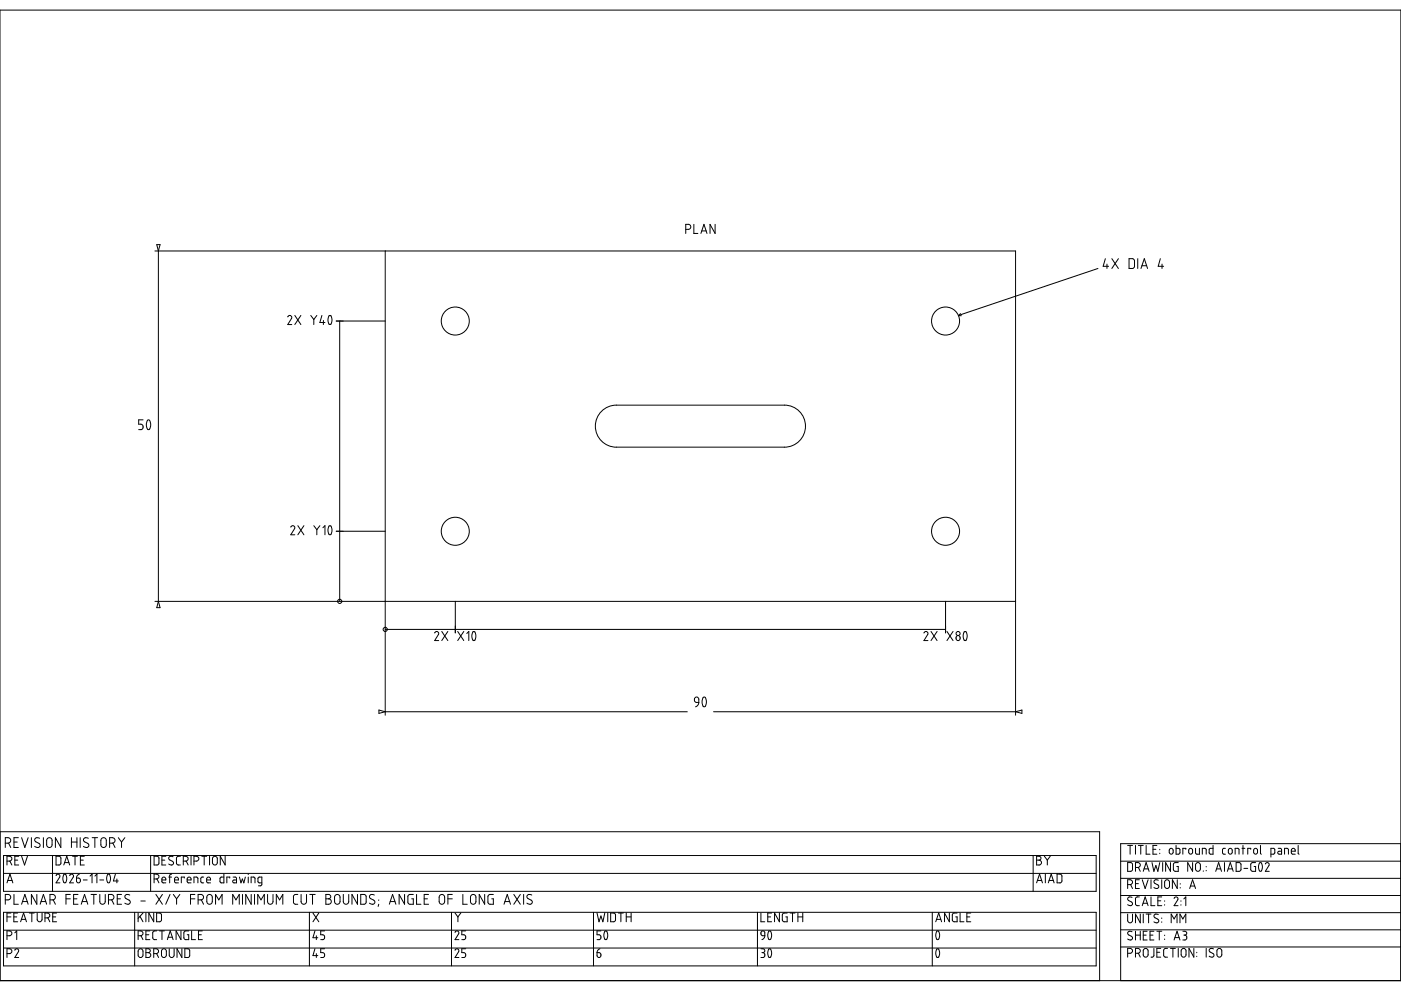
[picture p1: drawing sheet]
<svg xmlns="http://www.w3.org/2000/svg" width="420mm" height="297mm" viewBox="0 0 420 297" stroke-linecap="round" stroke-linejoin="round" font-family="sans-serif">
<g fill="none" stroke="#000" stroke-width=".3">
<path d="M0 3h420.1v290.9h-420.1zM46.5 75.2h258.1v139.2M47 73.3h1l-.5 1.9zM47.5 75.2v105.1M115.5 75.2v139.2M205.7 68.7l.7 .1a.76 .76 0 0 0 .8-.8 .76 .76 0 0 0-.8-.8h-.7v2.8M208.1 67.2v2.8h1.2M210.2 70l.9-2.8 .9 2.8M210.5 69.2h1.3M214.5 67.2v2.8l-1.6-2.8v2.8M331.5 77.5l-.7 2.3h1.7M332 79.2v1.3"/>
<path d="M333.4 77.5l2 3M335.4 77.5l-2 3M338.6 77.5l1.2 .1 .4 .3v1.9l-.4 .6-1.2 .1zM341.2 77.5v3M342.5 79.7h1.4M348 77.5l-.7 2.3h1.7M348.5 79.2v1.3M86.3 95a.61 .61 0 0 1 .8-.4 .61 .61 0 0 1 .3 .9l-1.1 1.8h1.2M88.4 94.6l1.8 2.7M90.2 94.6l-1.8 2.7M93.2 94.6l.9 1.2M94.1 95.8v1.5"/>
<path d="M95 94.6l-.9 1.2M96.5 94.6l-.6 2.1h1.6M97 96.1v1.2M98.7 94.7l.1-.1a1.29 1.29 0 0 1 .7 1.9l-.4 .7a1.29 1.29 0 0 1-.7-1.9zM100.8 96.2h14.7M101.9 96.2v84.1M287.4 94.6h.9M288.1 94l-.7 .6M329.3 80.5l-41.9 14.1M342.2 80.5l1-3 .9 3M42.9 125.8h-1.3v1.3l.7 .1a.83 .83 0 0 1 .6 .8 .83 .83 0 0 1-.6 .8h-.7M44.2 126l.2-.1a1.39 1.39 0 0 1 .7 2.1l-.4 .7a1.39 1.39 0 0 1-.7-2.1z"/>
<path d="M180.4 123.3a6.3 6.3 0 0 1 4.4-1.9h50.5a6.3 6.3 0 0 1 6.3 6.3 6.3 6.3 0 0 1-6.3 6.3h-50.5a6.3 6.3 0 0 1-5.8-3.9 6.3 6.3 0 0 1 1.4-6.8zM87.2 158a.61 .61 0 0 1 .8-.4 .61 .61 0 0 1 .3 .9l-1.1 1.8h1.2M89.3 157.6l1.8 2.7M91.1 157.6l-1.8 2.7M94.1 157.6l.9 1.2M95 158.8v1.5M95.9 157.6l-.9 1.2M96.8 158.2l.7-.6v2.7M98.7 157.7l.1-.1a1.29 1.29 0 0 1 .7 2l-.4 .7a1.29 1.29 0 0 1-.7-2zM100.8 159.2h14.7M46.5 180.3h258.1M47.5 180.3l.5 1.8h-1z"/>
<path d="M115.5 188.7h168.1M130.4 189.7a.61 .61 0 0 1 .8-.4 .61 .61 0 0 1 .3 .9l-1.1 1.8h1.2M132.5 189.3l1.8 2.7M134.3 189.3l-1.8 2.7M136.5 180.3v9.4M137.3 189.3l1.8 2.7M139.1 189.3l-1.8 2.7M140 189.9l.6-.6v2.7M141.8 189.4l.1-.1a1.29 1.29 0 0 1 .7 2l-.3 .7a1.29 1.29 0 0 1-.7-2zM277.1 189.7a.61 .61 0 0 1 .8-.4 .61 .61 0 0 1 .3 .9l-1.1 1.8h1.2M279.2 189.3l1.8 2.7M281 189.3l-1.8 2.7"/>
<path d="M283.6 180.3v9.4M284 189.3l1.8 2.7M285.8 189.3l-1.8 2.7M286.9 190.7a.67 .67 0 0 1 .9 .1 .67 .67 0 0 1-.1 .9 .67 .67 0 0 1-.9-.1zM289.1 189.4l.2-.1a1.29 1.29 0 0 1 .7 2l-.4 .7a1.29 1.29 0 0 1-.7-2zM113.6 212.8l1.9 .5-1.9 .5zM115.5 213.3h90.6M208.4 209.1l.5-.2 .5 .2 .2 1.4-1.2-.1-.1-.5zM209.6 210.6l-.2 .6-.8 .7M210.9 209.1l.1-.1a1.39 1.39 0 0 1 .8 2.1l-.4 .7a1.39 1.39 0 0 1-.8-2.1zM214 213.3h90.6M304.6 213.3l1.9-.5v1z"/>
<path d="M0 249.3h329.8v44.6M1.1 256.4h327.6v10.8h-327.6zM1.6 252.7h.8a.82 .82 0 0 0 .8-.8 .82 .82 0 0 0-.8-.8h-.8v2.9M2.1 258.1h.7a.73 .73 0 0 0 .8-.7 .73 .73 0 0 0-.8-.7l-.7-.1v2.7M2.6 252.7l.6 1.3M3 258.1l.6 1.2M4.2 252.4h1M4.4 257.8h.9M5.5 251.1h-1.3v2.9h1.3M5.6 256.6h-1.2v2.7h1.2M6.5 251.1l1 2.9 .9-2.9M6.5 256.6l.9 2.7 .8-2.7"/>
<path d="M9.4 251.1v2.9M10.8 252.3l.9 .5a.75 .75 0 0 1 .1 1.1 .75 .75 0 0 1-1.2-.1l-.2-.1M11.9 251.3a.8 .8 0 0 0-1.1-.2 .8 .8 0 0 0-.2 1.1l.2 .1M13 251.1v2.9M14.2 251.3a.81 .81 0 0 1 .9-.2 .81 .81 0 0 1 .5 .8v1.3a.82 .82 0 0 1-.8 .8 .82 .82 0 0 1-.8-.8v-1.3zM15.7 256.4v10.8M16.8 256.6l1.1 .1 .3 .3 .1 1.7-.4 .5-1.1 .1zM18.2 251.1v2.9l-1.6-2.9v2.9M19.1 259.3l.9-2.7 .9 2.7M19.4 258.6h1.3M21.4 252.4h1.7M21.4 251.1v2.9"/>
<path d="M21.8 256.6h1.4M22.5 256.6v2.7M23.1 251.1v2.9M24 251.1v2.9M24.1 257.8h.9M25.3 256.6h-1.2v2.7h1.2M25.4 252.3l.9 .5a.75 .75 0 0 1 .1 1.1 .75 .75 0 0 1-1.2-.1l-.2-.1M26.5 251.3a.8 .8 0 0 0-1.1-.2 .8 .8 0 0 0-.2 1.1l.2 .1M27.6 251.1h1.7M28.4 251.1v2.9M30.5 251.3a.81 .81 0 0 1 .9-.2 .81 .81 0 0 1 .5 .8v1.3a.82 .82 0 0 1-.8 .8 .82 .82 0 0 1-.8-.8v-1.3zM32.9 252.7h.8a.82 .82 0 0 0 .8-.8 .82 .82 0 0 0-.8-.8h-.8v2.9"/>
<path d="M33.8 252.7l.7 1.3M35.5 251.1l.9 1.3M36.4 252.4v1.6M37.4 251.1l-1 1.3M45.2 256.4v10.8M46.2 256.6l1.1 .1 .3 .3 .1 1.7-.4 .5-1.1 .1zM48.6 257.8h.8M49.7 256.6h-1.1v2.7h1.1M51.7 258.2a.66 .66 0 0 1 .2 1 .66 .66 0 0 1-1-.1l-.3-.1M51.9 256.8a.7 .7 0 0 0-1-.1 .7 .7 0 0 0 0 1.1l.8 .4M54.1 256.6l-.8 .1-.4 .5 .1 1.7 .3 .3 .8 .1M55 258.1h.7a.73 .73 0 0 0 .7-.7 .73 .73 0 0 0-.7-.7l-.7-.1v2.7"/>
<path d="M55.8 258.1l.6 1.2M57.3 256.6v2.7M58.2 258.1h.7a.73 .73 0 0 0 .7-.7 .73 .73 0 0 0-.7-.7l-.7-.1v2.7M60.5 256.6h1.5M61.2 256.6v2.7M62.8 256.6v2.7M63.7 258.6v-1.2a.73 .73 0 0 1 .7-.7 .73 .73 0 0 1 .8 .7v1.2M63.7 258.5a.73 .73 0 0 0 .7 .8 .73 .73 0 0 0 .8-.8M67.5 256.6v2.7l-1.4-2.7v2.7M309.8 256.4v10.8M310.9 256.6l.7 .1a.58 .58 0 0 1 .6 .5 .58 .58 0 0 1-.6 .6 .72 .72 0 0 1 .7 .7 .72 .72 0 0 1-.7 .8h-.7zM310.9 257.8h.7"/>
<path d="M313.2 256.6l.9 1.2M314.1 257.8v1.5M315 256.6l-.9 1.2M336.1 258.1h84M338.2 253.4h1.4M338.9 253.4v2.6M339.1 258.5l.4 .2 .1 .4v1.7l-.5 .4M339.1 258.6h-.9v2.6h.9M340.5 253.4v2.6M341.2 258.5a.73 .73 0 0 1 .8 .8 .73 .73 0 0 1-.8 .7h-.7M341.2 258.6h-.7v2.6M341.4 253.4h1.5"/>
<path d="M341.4 260l.6 1.2M342.1 253.4v2.6M343.7 253.4v2.6h1.2M345.5 258.6l.6 2.6 .5-1.8 .6 1.8 .6-2.6M345.8 254.6h.8M346.9 253.4h-1.1v2.6h1.1M347.8 254.6v.1M347.8 255.7v.2M348.7 258.6v2.6M350.8 254.4l.4-.1 .5 .1 .1 1a.58 .58 0 0 1-.6 .6 .58 .58 0 0 1-.5-.6zM351 258.6v2.6l-1.4-2.6v2.6M352.5 258.5l-.4 .2-.2 .4v1.7l.6 .4"/>
<path d="M352.5 258.6h.9M352.7 253.4v2.6h.9l.3-.4-.1-1.1-1.1-.2M352.9 259.7h.5v1.5h-.9M355.6 254.6v-.3h-.9v1.7M356.7 254.4l.4-.1 .4 .1 .2 1a.58 .58 0 0 1-.6 .6 .58 .58 0 0 1-.6-.6zM357.7 258.6v2.6l-1.5-2.6v2.6M358.5 254.3l.1 1.5 1.1 .2v-1.7M358.7 258.8l.6-.3 .5 .3a2.24 2.24 0 0 1 .1 1.9l-.6 .5-.7-.5-.1-1.4zM360.6 256v-1.7h.7l.4 .4v1.3M361.7 259.7v.2M363.8 253.4v2.6h-1l-.2-.4 .1-1.1 1.1-.2M367.2 258.6v2.6"/>
<path d="M367.5 254.3l-.8 .2-.1 1.1 .2 .4h.7M368.6 254.4l.4-.1 .4 .1 .1 1a.58 .58 0 0 1-.5 .6 .58 .58 0 0 1-.6-.6zM370.4 256v-1.7h.8l.4 .4v1.3M371.6 258.6h-.9v2.6h.9M371.6 258.5l.4 .2 .2 .4-.1 1.7-.5 .4M372.5 254.3h.8M372.8 253.4v2.6M375.1 254.6v-.3h-.9v1.7M375.7 258.6h.9M375.7 258.5l-.4 .2-.2 .4v1.7l.6 .4M376.1 259.7h.5v1.5h-.9M376.1 254.4l.4-.1 .5 .1 .1 1a.58 .58 0 0 1-.6 .6 .58 .58 0 0 1-.5-.6z"/>
<path d="M377.7 258.7l.1-.1a1.24 1.24 0 0 1 .7 1.9l-.3 .6a1.24 1.24 0 0 1-.7-1.9zM378 253.4v2.3l.3 .3M379.5 259a.59 .59 0 0 1 .8-.4 .59 .59 0 0 1 .3 .8l-1.1 1.8h1.1M381.1 256l1.2-.2v-1.1l-.2-.4h-1v2.6M383.3 254.3h.8l.3 .4-.1 1.3h-.9l-.2-.4 .2-.4 .9-.1M385.2 256v-1.7h.8l.4 .4v1.3M387.3 255.1h1.1a.61 .61 0 0 0-.4-.8 .61 .61 0 0 0-.7 .5v1l1.1 .2M389.3 253.4v2.3l.3 .3M420.1 252.9h-84v41M1.1 261.8h327.6M1.1 273.5h327.6v16h-327.6zM1.1 278.8h327.6"/>
<path d="M1.6 269.7h.8a.82 .82 0 0 0 .8-.8 .82 .82 0 0 0-.8-.8h-.8v2.9M2.1 264.6l.9-2.6 .9 2.6M2.1 274.8h1.2M2.3 263.9h1.3M3.3 273.7h-1.2v2.6M4.1 274.8h.9M4.2 268.1v2.9h1.3M4.4 279.6l.6-.6v2.6M5.3 273.7h-1.2v2.6h1.2M6.2 276.3l.9-2.6 .8 2.6M6.4 275.6h1.3M6.5 271l1-2.9 .9 2.9"/>
<path d="M6.8 270.2h1.4M8.8 273.7h1.5M9.5 273.7v2.6M11 268.1v2.9l-1.6-2.9v2.9M11.2 273.7l-.1 1.9a.73 .73 0 0 0 .8 .7 .73 .73 0 0 0 .7-.7v-1.9M12 271l1-2.9 1 2.9M12.3 270.2h1.4M13.5 275.1h.7M14.2 273.7h-.7v2.6M14.2 273.7a.73 .73 0 0 1 .7 .7 .73 .73 0 0 1-.7 .7M14.4 275.1l.5 1.2M15 269.7h.8a.82 .82 0 0 0 .8-.8 .82 .82 0 0 0-.8-.8h-.8v2.9"/>
<path d="M15.8 274.8h.9M16 269.7l.6 1.3M16.9 262.3a.58 .58 0 0 1 .8-.2 .58 .58 0 0 1 .2 .8l-1.1 1.7h1.2M16.9 262.3l-.1 .1M17 273.7h-1.2v2.6h1.2M19.1 262.2l.2-.2a1.24 1.24 0 0 1 .6 1.9l-.3 .7a1.24 1.24 0 0 1-.7-1.9zM19.8 269.4h1.3M21 262.3a.58 .58 0 0 1 .8-.2 .58 .58 0 0 1 .2 .8l-1.1 1.7h1.2M21 262.3l-.1 .1M21.1 268.1h-1.3v2.9M22.1 269.4h1M22.9 263.2h.8l.4 .6"/>
<path d="M22.9 263.2v.9a.58 .58 0 0 0 .6 .5 .58 .58 0 0 0 .6-.5M23.4 268.1h-1.3v2.9h1.3M23.8 262a1.22 1.22 0 0 0-.9 1.2M24.1 263.8v.3M24.4 271l1-2.9 .9 2.9M24.6 270.2h1.5M25 263.8h1.1M27 262.6l.6-.6v2.6M27.3 268.1h1.6M28.1 268.1v2.9M28.5 262.6l.6-.6v2.6M29.9 268.1v2.1a.82 .82 0 0 0 .8 .8 .82 .82 0 0 0 .9-.8v-2.1"/>
<path d="M29.9 263.8h1.2M32.3 262.2l.1-.2a1.24 1.24 0 0 1 .7 1.9l-.4 .7a1.24 1.24 0 0 1-.6-1.9zM32.5 269.7h.9a.82 .82 0 0 0 .8-.8 .82 .82 0 0 0-.8-.8h-.9v2.9M33.5 269.7l.7 1.3M34.6 262l-.6 2.1h1.5M35.1 263.5v1.1M35.2 269.4h.9M36.4 268.1h-1.2v2.9h1.2M38.9 268.3a.8 .8 0 0 0-1.1-.2 .8 .8 0 0 0-.2 1.1l1.1 .6a.75 .75 0 0 1 .1 1.1 .75 .75 0 0 1-1.1 0l-.3-.2M40.4 273.5v16M41.4 273.7v2.6M42 274.7l.9 1.6"/>
<path d="M42.2 270.1h1.4M42.9 273.7l-1.5 1.6M43.8 273.7v2.6M44.9 279h-1.1v2.6h1.1M46.1 273.7v2.6l-1.5-2.6v2.6M46.2 263.5h.7a.73 .73 0 0 0 .8-.8 .73 .73 0 0 0-.8-.7h-.7v2.6M46.8 268.1l1.9 2.9M47 273.7h1.1l.3 .3v1.7l-.3 .5-1.1 .1zM47 279l-.8 .1-.4 .5v1.7l.4 .3h.8M47.1 263.5l.6 1.1M47.8 279h1.5M48.6 263.8h1.1a.61 .61 0 0 0-.4-.9 .61 .61 0 0 0-.7 .6v.9l1.1 .2"/>
<path d="M48.6 279v2.6M48.7 268.1l-1.9 2.9M50.6 262.9h.9M51 268.1l-1.3 2.9M51.5 262l-.4 .1-.2 .3v2.2M52 268.1l1 1.3M52.3 263.8h1.2a.61 .61 0 0 0-.4-.9 .61 .61 0 0 0-.8 .6l.1 .9 1.1 .2M53 269.4v1.6M53.9 268.1l-.9 1.3M54.3 279v2.6l-1.5-2.6v2.6M55.3 263.2v-.3h-.9v1.7M56.1 263.8h1.2a.61 .61 0 0 0-.4-.9 .61 .61 0 0 0-.8 .6l.1 .9 1.1 .2"/>
<path d="M56.6 279l-1.1 .1-.3 .3-.1 1.7 .4 .5h1.1v-1.4h-.4M57.1 269.4h1.3M57.5 279v2.6h1.1M58.2 264.6v-1.7h.7l.4 .4 .1 1.3M58.4 268.1h-1.3v2.9M59.4 269.7h.8a.82 .82 0 0 0 .8-.8 .82 .82 0 0 0-.8-.8h-.8v2.9M60.4 269.7l.6 1.3M60.7 279h-1.2v2.6h1.2M61.1 262.9l-.8 .2-.1 1.1 .2 .4h.7M62 263.8h1.1a.61 .61 0 0 0-.4-.9 .61 .61 0 0 0-.7 .6v.9l1.1 .2M62.3 268.3a.82 .82 0 0 1 .9-.1 .82 .82 0 0 1 .5 .7v1.3a.82 .82 0 0 1-.9 .8 .82 .82 0 0 1-.8-.8v-1.3zM64.6 271v-2.9l1 1.6 1-1.6v2.9"/>
<path d="M67.1 262v2.6h-.9l-.2-.4v-1.1l1.1-.2M68.9 263.2v-.3h-.9v1.7M69.8 271v-2.9l1 1.6 1-1.6v2.9M69.9 262.9h.8l.2 .4v1.3h-.9l-.2-.4 .2-.4h.9M71.8 262.9l.5 1.7 .4-1.1 .4 1.1 .5-1.7M72.7 268.1v2.9M74.4 262v.1M74.4 262.9v1.7M75.3 264.6v-1.7h.7l.5 .4v1.3M75.3 268.1v2.9l-1.6-2.9v2.9M76.3 268.1v2.9M77.3 271v-2.9l1 1.6 1-1.6v2.9"/>
<path d="M77.5 265.5h.6M78.5 265.1l-.4 .4M78.5 264.6l-1.1-.2v-1.1l.2-.4h.9v2.2M80.2 268.1v2.1a.82 .82 0 0 0 .9 .8 .82 .82 0 0 0 .8-.8v-2.1M82.9 271v-2.9l.9 1.6 1-1.6v2.9M88.7 268.1l-.5 .2-.2 .5 .1 1.8 .6 .4M88.7 268.1h.6M88.7 271h.6M90.3 268.1v2.1a.82 .82 0 0 0 .8 .8 .82 .82 0 0 0 .8-.8v-2.1M92.8 273.5v16M92.9 268.1h1.6M93.7 268.1v2.9"/>
<path d="M93.9 273.7l1.7 2.6M94.4 279l-.5 2.1h1.4M95.6 273.7l-1.7 2.6M97.3 279h-1.1v1.2h.8l.4 .6M97.7 268.1h.8a.65 .65 0 0 1 .7 .7 .65 .65 0 0 1-.7 .6 .82 .82 0 0 1 .9 .8 .82 .82 0 0 1-.9 .8h-.8zM97.7 269.4h.8M100.6 268.3a.82 .82 0 0 1 .9-.1 .82 .82 0 0 1 .5 .7v1.3a.82 .82 0 0 1-.8 .8 .82 .82 0 0 1-.9-.8v-1.3zM103 268.1v2.1a.82 .82 0 0 0 .8 .8 .82 .82 0 0 0 .8-.8v-2.1M107.2 268.1v2.9l-1.6-2.9v2.9M108.2 268.1l1.2 .1 .4 .3v1.9l-.4 .6h-1.2zM111.1 269.3l1 .5a.75 .75 0 0 1 .1 1.1 .75 .75 0 0 1-1.2 0l-.2-.2M112.3 268.3a.8 .8 0 0 0-1.1-.2 .8 .8 0 0 0-.2 1.1l.2 .1"/>
<path d="M113.6 271l-.2 .7M113.6 269.7v.2M116.8 271l.9-2.9 1 2.9M117 270.2h1.4M121.3 268.1v2.9l-1.6-2.9v2.9M122.3 268.8v1.6M123.5 269.4h.5v1.6h-1.3l-.4-.6M124 268.1l-1.3 .1-.4 .6M124.9 268.1v2.9h1.3M127.2 269.4h1M128.5 268.1h-1.3v2.9h1.3M133.3 268.9a.82 .82 0 0 0-.8-.8 .82 .82 0 0 0-.8 .8v1.3a.82 .82 0 0 0 .8 .8 .82 .82 0 0 0 .8-.8"/>
<path d="M133.3 268.9v1.3M134.3 269.4h1.3M135.4 273.5v16M135.6 268.1h-1.3v2.9M136.5 279.5a.59 .59 0 0 1 .8-.4 .59 .59 0 0 1 .2 .8M136.5 273.7l.8 1.1M137.3 274.8v1.5M137.5 279.9l-1 1.7h1.1M138.2 273.7l-.9 1.1M138.8 268.1v2.9h1.3M139.7 279h-1.2v1.2h.8l.4 .6-.2 .7-1 .1M141.3 268.3a.81 .81 0 0 1 .9-.1 .81 .81 0 0 1 .5 .7v1.3a.82 .82 0 0 1-.8 .8 .82 .82 0 0 1-.8-.8v-1.3z"/>
<path d="M145.4 268.1v2.9l-1.7-2.9v2.9M148 268.1l-1.3 .1-.3 .3-.1 1.9 .4 .6h1.3v-1.6h-.5M151.2 271l.9-2.9 1 2.9M151.4 270.2h1.4M154.1 268.1l1.9 2.9M156 268.1l-1.9 2.9M157 268.1v2.9M159.3 269.8a.75 .75 0 0 1 .1 1.1 .75 .75 0 0 1-1.2 0l-.2-.2M159.5 268.3a.8 .8 0 0 0-1.1-.2 .8 .8 0 0 0-.2 1.1l1.1 .6M178 273.5v16M179 273.7l.6 2.6 .6-1.7 .6 1.7 .6-2.6M180.2 279h-1.2v1.2h.9l.3 .6-.2 .7-1 .1"/>
<path d="M181.4 279.2l.1-.1a1.24 1.24 0 0 1 .7 1.8l-.4 .7a1.24 1.24 0 0 1-.6-1.9zM182.3 273.7v2.6M183.1 273.7h1.1l.3 .3 .1 1.7-.4 .5-1.1 .1zM185.5 273.7h1.4M186.2 273.7v2.6M187.8 274.8h1.5M187.8 273.7v2.6M189.3 273.7v2.6M227.2 273.5v16M228.2 273.7v2.6h1.2M228.4 279.2l.4-.2 .4 .2 .2 1.3-1-.2-.2-.7zM230.3 274.8h.8"/>
<path d="M230.5 279.2l.2-.1a1.24 1.24 0 0 1 .6 1.8l-.3 .7a1.24 1.24 0 0 1-.7-1.9zM231.4 273.7h-1.1v2.6h1.1M233.7 273.7v2.6l-1.4-2.6v2.6M236.1 273.7h-1.1l-.3 .3-.1 1.7 .4 .5 1.1 .1v-1.5h-.5M237 273.7h1.4M237.7 273.7v2.6M239.3 274.8h1.4M239.3 273.7v2.6M240.7 273.7v2.6M279.6 273.5v16M280.6 276.3l.9-2.6 .9 2.6M280.9 275.6h1.2"/>
<path d="M280.9 279.2l.1-.1a1.24 1.24 0 0 1 .7 1.8l-.3 .7a1.24 1.24 0 0 1-.7-1.9zM284.7 273.7v2.6l-1.4-2.6v2.6M287 273.7h-1.1l-.3 .3v1.7l.3 .5 1.1 .1v-1.5h-.4M287.9 273.7v2.6h1.2M290 274.8h.9M291.1 273.7h-1.1v2.6h1.1M310.9 264.6l.9-2.6 .8 2.6M311.1 263.9h1.3M313.5 262v2.6M314.4 264.6l.9-2.6 .8 2.6M314.6 263.9h1.3M317 262l1.1 .1 .3 .3 .1 1.7-.4 .5h-1.1z"/>
<path d="M336.1 263.3h84M336.1 268.4h84M336.1 273.6h84M336.1 278.7h84M338.2 265.2l.7-.1a.73 .73 0 0 0 .7-.7 .73 .73 0 0 0-.7-.7h-.7v2.6M338.2 274v1.9a.73 .73 0 0 0 .7 .7 .73 .73 0 0 0 .7-.7v-1.9M339 265.1l.6 1.2M339.5 269a.7 .7 0 0 0-1-.1 .7 .7 0 0 0 0 1l.8 .5a.66 .66 0 0 1 .2 1 .66 .66 0 0 1-1.1-.1l-.2-.1M339.5 279.3a.72 .72 0 0 0-1-.1 .72 .72 0 0 0-.2 .9l1 .6a.66 .66 0 0 1 .2 1 .66 .66 0 0 1-1.1-.1l-.2-.1M340.5 269.4l.1 1.7 .3 .3 .8 .1M340.5 279.1v2.6M340.5 264.9h.9"/>
<path d="M341.7 268.8l-.8 .1-.4 .5M341.7 263.7h-1.2v2.6h1.2M342 274v2.6l-1.5-2.6v2.6M342 279.1v2.6M342.6 263.7l.8 2.6 .9-2.6M342.6 271.5l.8-2.7 .9 2.7M342.8 270.7h1.3M342.9 261.2l.8-2.6 .9 2.6M342.9 274v2.6M343.1 260.4h1.3M343.7 274h1.5M344 279.1h-1.1v2.6h1.1"/>
<path d="M344.5 274v2.6M345.2 263.7v2.6M345.2 268.8v2.7h1.2M346.1 279.1h-1.2v2.6h1.2M346.9 279.1h1.5M347.2 270h.9M347.4 263.8a.7 .7 0 0 0-1.1-.1 .7 .7 0 0 0 .1 1.1l.8 .4a.66 .66 0 0 1 .1 1 .66 .66 0 0 1-1 0l-.2-.2M347.4 274.1a.7 .7 0 0 0-1.1-.1 .7 .7 0 0 0 .1 1.1l.8 .4a.66 .66 0 0 1 .1 1 .66 .66 0 0 1-1 0l-.2-.2M347.7 279.1v2.6M348.4 263.7v2.6M348.4 275.1v.2M348.4 276.3v.2"/>
<path d="M348.4 268.8h-1.2v2.7h1.2M349.3 270v.2M349.3 271.2v.1M349.5 263.9l.5-.2 .5 .2 .2 1.7a.73 .73 0 0 1-.7 .7 .73 .73 0 0 1-.7-.7zM351.2 276.6v-2.6l.9 1.4 .9-1.4v2.6M352.2 269.1l-.1 .2M352.2 269.1a.58 .58 0 0 1 .8-.2 .58 .58 0 0 1 .2 .8l-1.1 1.8h1.2M353.1 263.7v2.6l-1.5-2.6v2.6M353.9 276.6v-2.6l.8 1.4 .9-1.4v2.6M353.9 264.9v.1M353.9 266v.2M354.2 270v.2"/>
<path d="M354.2 271.2v.1M354.7 279.1h.6a.58 .58 0 0 1 .6 .6 .58 .58 0 0 1-.6 .6l.6 .4v.7l-.3 .3h-.9M355 269.4l.6-.6v2.7M356.8 266.3l.9-2.6 .8 2.6M357 265.6h1.3M360.9 261v.2M361.7 260.9v.1M364.6 261.2l.9-2.6 .8 2.6M364.8 260.4h1.3M368.1 261.2l.9-2.6 .8 2.6M368.3 260.4h1.3M373 260.3h1.2"/>
<path d="M1.1 284.2h327.6M2.1 280.5h.7a.73 .73 0 0 0 .8-.7 .73 .73 0 0 0-.8-.8h-.7v2.6M2.1 285.8h.7a.73 .73 0 0 0 .8-.7 .73 .73 0 0 0-.8-.7h-.7v2.6M4.4 284.8a.59 .59 0 0 1 .8-.4 .59 .59 0 0 1 .3 .9l-1.1 1.7h1.2M41.4 280.5h.8a.73 .73 0 0 0 .7-.7 .73 .73 0 0 0-.7-.8h-.8v2.6M41.4 285.1v1.2M41.4 285.1a.73 .73 0 0 1 .8-.7 .73 .73 0 0 1 .7 .7v1.2a.73 .73 0 0 1-.7 .7 .73 .73 0 0 1-.8-.7M42.3 280.5l.6 1.1M43.8 284.4h.7a.58 .58 0 0 1 .6 .6 .58 .58 0 0 1-.6 .5 .73 .73 0 0 1 .7 .8 .73 .73 0 0 1-.7 .7h-.7zM43.8 280.2h.8M43.8 285.5h.7M46.1 285.8h.7"/>
<path d="M46.8 284.4h-.7v2.6M46.8 284.4a.73 .73 0 0 1 .8 .7 .73 .73 0 0 1-.8 .7M47 285.8l.6 1.2M48.6 284.6l.6-.2 .5 .2 .2 1.7a.73 .73 0 0 1-.7 .7 .73 .73 0 0 1-.8-.7zM50.2 281.6l.9-2.6 .8 2.6M50.4 280.9h1.3M50.8 284.4v1.9a.73 .73 0 0 0 .7 .7 .73 .73 0 0 0 .7-.7M52.2 284.4v1.9M54.5 284.4v2.6l-1.4-2.6v2.6M55.4 284.4h1.1l.3 .3 .1 1.7-.4 .6h-1.1zM59.5 280.2h.9M94.4 284.4l-.5 2h1.4"/>
<path d="M94.9 280.5v1.1M94.9 285.8v1.2M96.8 285.5l.4 .2 .2 .4M97.3 284.4h-1.1v1.1h.6M97.3 280.8v.3M97.3 286.1v.3M97.4 281.1l-.4 .5h-.8M97.4 286.4l-.4 .6h-.8M136.5 284.8a.59 .59 0 0 1 .8-.4 .59 .59 0 0 1 .2 .9M137.5 285.3l-1 1.7h1.1M139.1 285.5l.5 .4v.7l-.3 .4h-.8M139.7 284.4h-1.2v1.1h.6"/>
<path d="M179.6 285.5h-.6l.1 .9a.68 .68 0 0 0 1.1 .3 .68 .68 0 0 0-.3-1.1l-.3-.1M179.9 284.4a1.22 1.22 0 0 0-.8 1.1M228.2 284.4h.6a.58 .58 0 0 1 .6 .6 .58 .58 0 0 1-.6 .5l.5 .4v.7l-.3 .4h-.8M228.5 285.5h.3M229.4 280.5a1.22 1.22 0 0 1-.9 1.1M230.5 284.5l.2-.1a1.24 1.24 0 0 1 .6 1.9l-.3 .7a1.24 1.24 0 0 1-.7-1.9zM280.9 284.5l.1-.1a1.24 1.24 0 0 1 .7 1.9l-.3 .7a1.24 1.24 0 0 1-.7-1.9zM336.1 283.8h84M338.2 285.7h.7a.73 .73 0 0 0 .7-.7 .73 .73 0 0 0-.7-.7h-.7v2.6M340.5 285.7h.7a.73 .73 0 0 0 .8-.7 .73 .73 0 0 0-.8-.7h-.7v2.6M340.5 280.3h1.5M341.4 285.7l.6 1.2"/>
<path d="M342.9 280.3h.8M343.1 284.5l.5-.2 .5 .2 .2 .5v1.2a.73 .73 0 0 1-.7 .7 .73 .73 0 0 1-.7-.7zM344.9 280.3h.9M346.1 284.3l-.1 2.2-.3 .4h-.5M346.9 285.4h.9M348.1 284.3h-1.2v2.6h1.2M349.3 280.3v.1M349.3 281.5v.1M350.1 284.3h-.8l-.3 .6v1.6l.3 .4h.8M351 284.3h1.5M351.7 284.3v2.6M352.1 281.7l.9-2.6 .9 2.6"/>
<path d="M352.4 281h1.2M353.4 284.3v2.6M354.4 284.5l.6-.2 .5 .2 .2 1.7a.73 .73 0 0 1-.7 .7 .73 .73 0 0 1-.8-.7zM355 280.3h.3M358 284.3v2.6l-1.4-2.6v2.6M358.9 285.4v.2M358.9 286.6v.1M361.7 284.3v2.6M363.9 284.4a.72 .72 0 0 0-.9-.1 .72 .72 0 0 0-.2 1l1 .5a.66 .66 0 0 1 .1 1 .66 .66 0 0 1-1 0l-.3-.2M365.2 284.5l.5-.2 .5 .2 .2 .5v1.2a.73 .73 0 0 1-.7 .7 .73 .73 0 0 1-.7-.7z"/>
<circle cx="136.5" cy="96.2" r="4.2"/>
<circle cx="283.6" cy="96.2" r="4.2"/>
<circle cx="136.5" cy="159.2" r="4.2"/>
<circle cx="283.6" cy="159.2" r="4.2"/>
<circle cx="101.9" cy="180.2" r=".63"/>
<circle cx="115.5" cy="188.6" r=".63"/>
<circle cx="287.3" cy="189.9" r=".61"/>
</g>
</svg>
